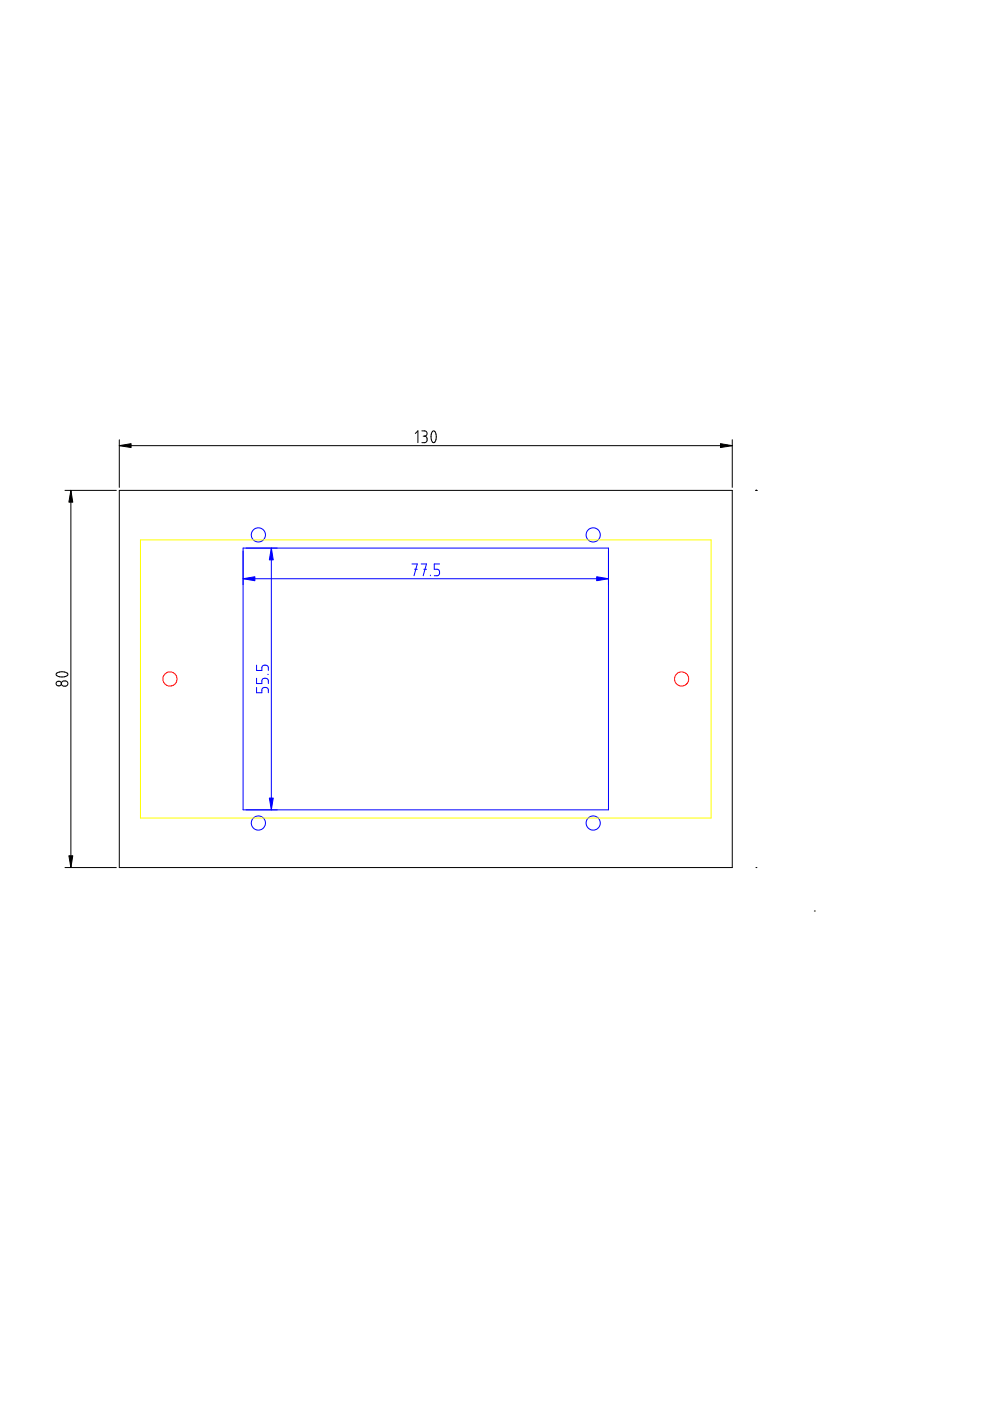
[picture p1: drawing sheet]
<svg xmlns="http://www.w3.org/2000/svg" width="210mm" height="297mm" viewBox="0 0 210 297" stroke-linecap="round" stroke-linejoin="round" font-family="sans-serif">
<g fill="none" stroke="#000" stroke-width=".21">
<path d="M25.3 93.2v10.1M25.3 94.5h130M88.1 91.9l.5-.5v2.5M89.5 91.4h.7l.3 .3v.5l-.5 .3M89.7 92.5h.3M90 92.5l.5 .2v.8l-.3 .3-.7 .1M91.7 91.5a.58 .58 0 0 1 .8 .7v.8l-.3 .6a.49 .49 0 0 1-.6 .1 .49 .49 0 0 1-.2-.6v-1zM155.3 93.2v10.1M13.8 104h10.9M15 104v79.9M25.3 104h130v79.9h-130zM160.3 104h.1"/>
<path d="M11.9 142.8l1-.4 1.3 .3a.5 .5 0 0 1 0 .6 .5 .5 0 0 1-.6 .2l-1.2-.1-.4-.2zM13.1 144.5l.3-.1h.7l.3 .3-.1 .5-.3 .3h-.6l-.4-.4zM13.8 183.9h10.9M160.3 183.9h.1M172.7 193.1h.1"/>
<circle cx="12.4" cy="144.9" r=".53"/>
</g>
<g fill="none" stroke="#00f" stroke-width=".21">
<path d="M51.5 116.2h77.5v55.5h-77.5zM57.5 116.2v55.5M87.4 119.6h1.1l-.7 2.5M89.3 119.6h1.1l-.7 2.5M93.2 119.6h-1.1v1.1h.7l.4 .5v.5l-.2 .3-.9 .1M51.5 122.7h77.5M87.9 120.7h.6M89.9 120.7h.5M91.2 121.9v.2M54.4 145.8v1.1h1.1v-.8l.5-.3h.5l.3 .2 .1 .9M54.4 143.8v1.1h1.1v-.7l.2-.3 .4-.1h.4l.3 .3 .1 .8M54.4 141v1.2h1.1v-.8l.5-.4 .6 .1 .2 .2 .1 .9"/>
<path d="M56.8 143h.1"/>
<circle cx="54.8" cy="113.4" r="1.5"/>
<circle cx="125.8" cy="113.4" r="1.5"/>
<circle cx="54.8" cy="174.5" r="1.5"/>
<circle cx="125.8" cy="174.5" r="1.5"/>
</g>
<g fill="none" stroke="#f00" stroke-width=".21">
<circle cx="36" cy="144" r="1.5"/>
<circle cx="144.5" cy="144" r="1.5"/>
</g>
<path d="M29.8 114.5h121v58.9h-121z" fill="none" stroke="#ff0" stroke-width=".21"/>
<path d="M25.3 94.5l2.5-.4v.8zM152.8 94.1l2.5 .4-2.5 .4zM15 104l.4 2.5h-.8zM14.6 181.4h.8l-.4 2.5z" fill="#000" stroke="#000" stroke-width=".21"/>
<g fill="#00f" stroke="#00f" stroke-width=".21">
<path d="M51.5 122.7l2.5-.4v.8z"/>
<path d="M126.5 122.3l2.5 .4-2.5 .4z"/>
<path d="M57.5 116.2l.4 2.5h-.8z"/>
<path d="M57.1 169.2h.8l-.4 2.5z"/>
</g>
</svg>
